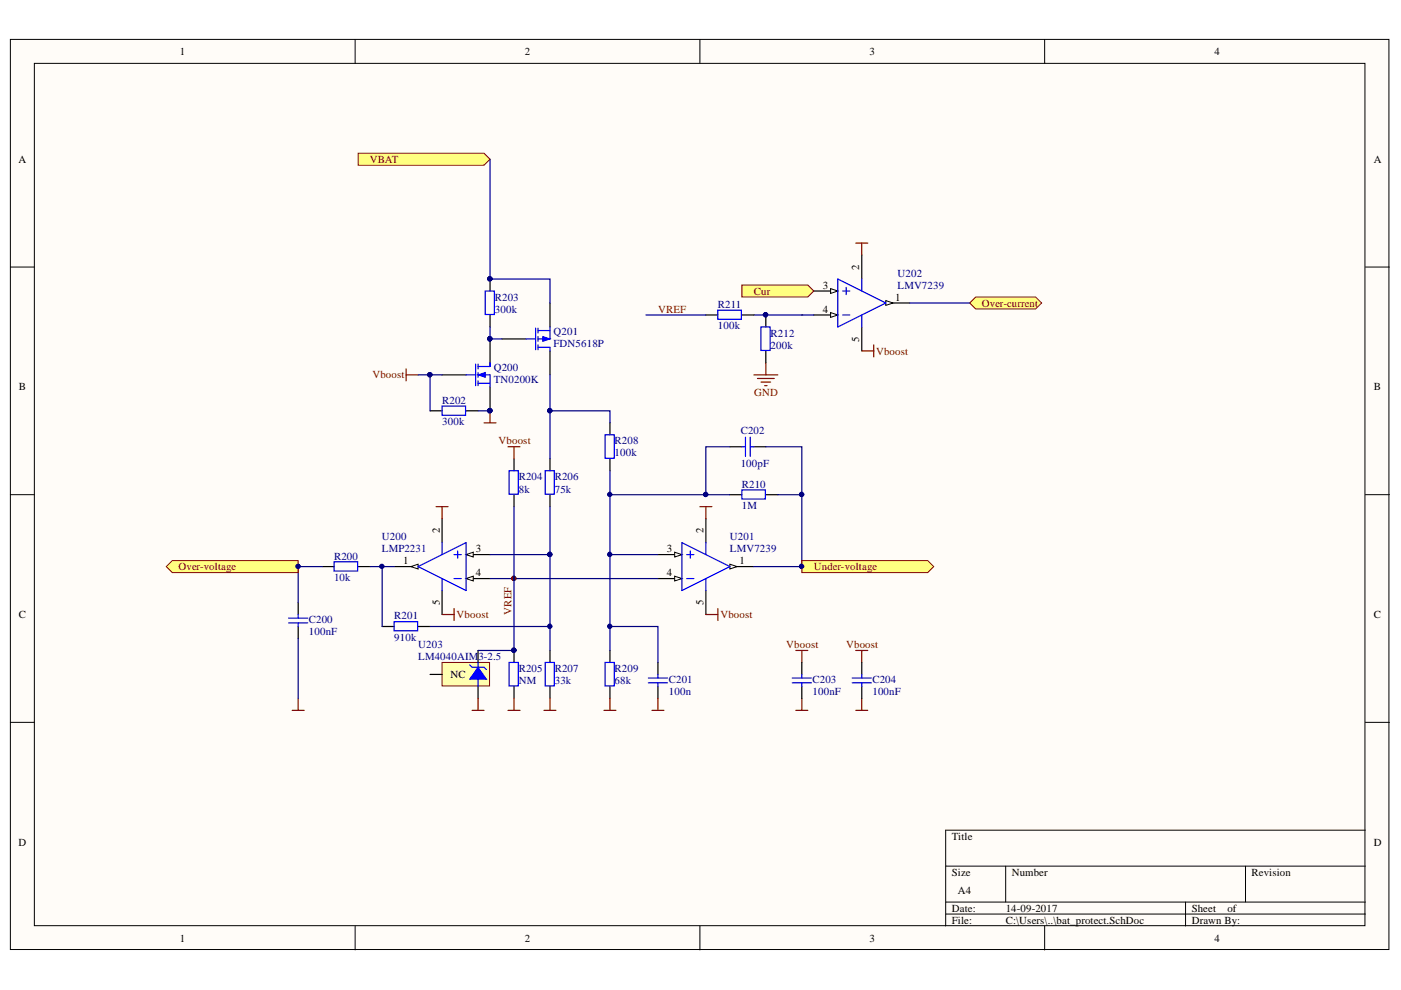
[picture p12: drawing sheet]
<svg xmlns="http://www.w3.org/2000/svg" width="297mm" height="210mm" viewBox="0 0 297 210" stroke-linecap="round" stroke-linejoin="round" font-family="sans-serif">
<defs><g id="words">
<g font-size="2.3">
<text x="38.2" y="11.7">1</text>
<text x="111.3" y="11.7">2</text>
<text x="184.4" y="11.7">3</text>
<text x="257.5" y="11.7">4</text>
<text x="3.9" y="34.5">A</text>
<text x="291.2" y="34.5">A</text>
<text x="182.2" y="57.2" transform="rotate(-90 182.2 57.2)">2</text>
<text x="174.5" y="61.2">3</text>
<text x="189.8" y="63.8">1</text>
<text x="174.5" y="66.3">4</text>
<text x="182.2" y="72.5" transform="rotate(-90 182.2 72.5)">5</text>
<text x="4" y="82.8">B</text>
<text x="291.2" y="82.8">B</text>
<text x="93.2" y="113.1" transform="rotate(-90 93.2 113.1)">2</text>
<text x="149.2" y="113.1" transform="rotate(-90 149.2 113.1)">2</text>
<text x="85.5" y="119.7">1</text>
<text x="100.9" y="117.1">3</text>
<text x="141.4" y="117.1">3</text>
<text x="156.8" y="119.7">1</text>
<text x="100.9" y="122.2">4</text>
<text x="141.4" y="122.2">4</text>
<text x="4" y="131.1">C</text>
<text x="93.2" y="128.4" transform="rotate(-90 93.2 128.4)">5</text>
<text x="149.2" y="128.4" transform="rotate(-90 149.2 128.4)">5</text>
<text x="291.2" y="131.1">C</text>
<text x="95.5" y="143.8">NC</text>
<text x="3.9" y="179.4">D</text>
<text x="201.8" y="178.1">Title</text>
<text x="291.2" y="179.4">D</text>
<text x="201.8" y="185.7">Size</text>
<text x="214.5" y="185.7">Number</text>
<text x="265.4" y="185.7">Revision</text>
<text x="203.1" y="189.5">A4</text>
<text x="201.8" y="193.3">Date:</text>
<text x="201.8" y="195.8">File:</text>
<text x="213.2" y="193.3">14-09-2017</text>
<text x="213.2" y="195.8">C:\Users\..\bat_protect.SchDoc</text>
<text x="252.7" y="193.3">Sheet</text>
<text x="252.7" y="195.8">Drawn By:</text>
<text x="260.2" y="193.3">of</text>
<text x="38.2" y="199.6">1</text>
<text x="111.3" y="199.6">2</text>
<text x="184.4" y="199.6">3</text>
<text x="257.5" y="199.6">4</text>
</g>
<g font-size="2.3" fill="#800000">
<text x="78.4" y="34.5">VBAT</text>
<text x="159.8" y="62.5">Cur</text>
<text x="208.2" y="65">Over-current</text>
<text x="139.5" y="66.3">VREF</text>
<text x="185.7" y="75.2">Vboost</text>
<text x="78.9" y="80.2">Vboost</text>
<text x="159.9" y="84.1">GND</text>
<text x="105.7" y="94.2">Vboost</text>
<text x="37.8" y="120.9">Over-voltage</text>
<text x="172.5" y="120.9">Under-voltage</text>
<text x="96.8" y="131.1">Vboost</text>
<text x="108.5" y="130.3" transform="rotate(-90 108.5 130.3)">VREF</text>
<text x="152.7" y="131.1">Vboost</text>
<text x="166.7" y="137.4">Vboost</text>
<text x="179.4" y="137.4">Vboost</text>
</g>
<g font-size="2.3" fill="#000080">
<text x="190.3" y="58.7">U202</text>
<text x="104.9" y="63.8">R203</text>
<text x="152.2" y="65.3">R211</text>
<text x="190.3" y="61.2">LMV7239</text>
<text x="104.9" y="66.3">300k</text>
<text x="117.4" y="71.1">Q201</text>
<text x="152.2" y="69.8">100k</text>
<text x="163.4" y="71.4">R212</text>
<text x="117.4" y="73.7">FDN5618P</text>
<text x="163.4" y="73.9">200k</text>
<text x="104.7" y="78.7">Q200</text>
<text x="104.7" y="81.3">TN0200K</text>
<text x="93.8" y="85.6">R202</text>
<text x="93.8" y="90.1">300k</text>
<text x="130.3" y="94.2">R208</text>
<text x="157" y="91.9">C202</text>
<text x="110" y="101.8">R204</text>
<text x="117.6" y="101.8">R206</text>
<text x="130.3" y="96.7">100k</text>
<text x="157" y="99">100pF</text>
<text x="110" y="104.4">8k</text>
<text x="117.6" y="104.4">75k</text>
<text x="157.3" y="108">1M</text>
<text x="157.3" y="103.4">R210</text>
<text x="70.8" y="118.6">R200</text>
<text x="81" y="114.6">U200</text>
<text x="81" y="117.1">LMP2231</text>
<text x="154.8" y="114.6">U201</text>
<text x="154.8" y="117.1">LMV7239</text>
<text x="70.8" y="123.2">10k</text>
<text x="83.6" y="131.3">R201</text>
<text x="65.5" y="134.6">100nF</text>
<text x="65.5" y="132.1">C200</text>
<text x="83.6" y="135.9">910k</text>
<text x="88.7" y="137.4">U203</text>
<text x="88.7" y="139.9">LM4040AIM3-2.5</text>
<text x="110" y="142.5">R205</text>
<text x="117.6" y="142.5">R207</text>
<text x="130.3" y="142.5">R209</text>
<text x="110" y="145">NM</text>
<text x="117.6" y="145">33k</text>
<text x="130.3" y="145">68k</text>
<text x="141.8" y="147.3">100n</text>
<text x="141.8" y="144.8">C201</text>
<text x="172.3" y="147.3">100nF</text>
<text x="172.3" y="144.8">C203</text>
<text x="185" y="147.3">100nF</text>
<text x="185" y="144.8">C204</text>
</g>
</g></defs>
<g fill="#fffcf8" stroke="#000" stroke-width=".21">
<path d="M2.2 8.4h292.3v192.9h-292.3z"/>
<path d="M7.3 13.4h282.1v182.9h-282.1z"/>
</g>
<g fill="none" stroke="#000" stroke-width=".21">
<path d="M75.3 8.4v5M148.4 8.4v5M221.5 8.4v5M2.2 56.6h5.1M289.5 56.6h5.1M2.2 104.9h5.1M289.5 104.9h5.1M2.2 153.2h5.1M289.5 153.2h5.1M289.5 176h-89v20.3M75.3 196.3v5.1M148.4 196.3v5.1"/>
<path d="M200.5 183.6h89M200.5 191.3h89M200.5 193.8h89M213.2 183.6v7.7M221.5 196.3v5.1M251.4 191.3v5M264.1 183.6v7.7"/>
</g>
<circle cx="108.9" cy="122.6" r=".46" fill="#000080" stroke="#000080" stroke-width=".21"/>
<path d="M93.7 110v5M98.8 117.6h5.1" fill="none" stroke="#000" stroke-width=".25"/>
<path d="M98.8 117.6l1.5-.5v1z" fill="#fffcf8"/>
<path d="M98.8 117.6l1.5-.5v1z" fill="none" stroke="#000" stroke-width=".21"/>
<path d="M98.8 122.7h5.1" fill="none" stroke="#000" stroke-width=".25"/>
<path d="M98.8 122.7l1.5-.5v1z" fill="#fffcf8"/>
<path d="M98.8 122.7l1.5-.5v1z" fill="none" stroke="#000" stroke-width=".21"/>
<path d="M83.6 120.1h5M93.7 125.2v5.1" fill="none" stroke="#000" stroke-width=".25"/>
<path d="M87.1 120.1l1.5-.5v1z" fill="#fffcf8"/>
<path d="M87.1 120.1l1.5-.5v1z" fill="none" stroke="#000" stroke-width=".21"/>
<g fill="none" stroke="#00f" stroke-width=".25">
<path d="M107.9 99.8h2v5h-2zM115.6 99.8h1.9v5h-1.9zM128.3 92.2h1.9v5h-1.9zM157.3 94.7h.8M158.1 92.7v4.1M159.1 92.7v4.1M159.1 94.7h.7M70.8 119.1h5v2h-5zM93.7 115v2.6M96.3 117.6h1.5M97 116.8v1.6M157.3 103.9h5v1.9h-5z"/>
<path d="M61.2 132.1h4.1M61.2 131.1h4.1M63.2 130.3v.8M63.2 132.1v.7M83.6 131.8h4.9v1.9h-4.9zM88.6 120.1l10.2-5.1v10.2zM93.7 122.7v2.5M96.3 122.7h1.5M107.9 140.5h2v4.9h-2zM115.6 140.5h1.9v4.9h-1.9zM128.3 140.5h1.9v4.9h-1.9z"/>
</g>
<g fill="none" stroke="#000" stroke-width=".25">
<path d="M109 97.3v2.5M116.6 97.3v2.5M129.3 89.6v2.6M129.3 97.3v2.5M154.7 94.7h2.6M159.8 94.7h2.6M109 104.9v2.5M116.6 104.9v2.5M139.5 117.6h5.1M149.7 110v5M154.7 104.9h2.6M162.4 104.9h2.5"/>
<path d="M63.2 127.8v2.5M63.2 132.8v2.6M68.3 120.1h2.5M75.9 120.1h2.6M81 132.8h2.6M88.6 132.8h2.6M109 137.9v2.6M116.6 137.9v2.6M129.3 137.9v2.6M109 145.5v2.6M116.6 145.5v2.6M129.3 145.5v2.6"/>
</g>
<circle cx="108.9" cy="137.9" r=".46" fill="#000080" stroke="#000080" stroke-width=".21"/>
<path d="M143.1 117.1l1.5 .5-1.5 .5z" fill="#fffcf8"/>
<path d="M143.1 117.1l1.5 .5-1.5 .5z" fill="none" stroke="#000" stroke-width=".21"/>
<path d="M139.5 122.7h5.1" fill="none" stroke="#000" stroke-width=".25"/>
<path d="M143.1 122.2l1.5 .5-1.5 .5z" fill="#fffcf8"/>
<path d="M143.1 122.2l1.5 .5-1.5 .5z" fill="none" stroke="#000" stroke-width=".21"/>
<path d="M149.7 125.2v5.1M154.7 120.1h5.1" fill="none" stroke="#000" stroke-width=".25"/>
<path d="M154.7 119.6l1.6 .5-1.6 .5z" fill="#fffcf8"/>
<path d="M154.7 119.6l1.6 .5-1.6 .5z" fill="none" stroke="#000" stroke-width=".21"/>
<g fill="none" stroke="#00f" stroke-width=".25">
<path d="M98.8 79.5h2M100.8 77.2v4.6M101.4 77.7h2.5M101.4 79.5h2.5v2.5M101.4 77.2v1M101.4 79v1M101.4 81.3h2.5M101.4 80.8v1M144.6 115l10.1 5.1-10.1 5.1zM145.6 117.6h1.5M146.4 116.8v1.6M149.7 115v2.6"/>
<path d="M145.6 122.7h1.5M149.7 122.7v2.5"/>
</g>
<g fill="none" stroke="#000080" stroke-width=".25">
<path d="M129.3 89.6v-2.5h-12.7v10.2M129.3 99.8v38.1M154.7 94.7h-5v10.2h5M162.4 94.7h7.6v10.2h-5.1M103.9 117.6h12.7v20.3M116.6 107.4v10.2M129.3 117.6h10.2M129.3 104.9h20.4M170 104.9v15.2h-10.2M63.2 135.4v12.7M68.3 120.1h-5.1v7.7M78.5 120.1h5.1"/>
<path d="M81 120.1v12.7M91.2 132.8h25.4M103.9 122.7h35.6"/>
</g>
<g fill="#000080" stroke="#000080" stroke-width=".21">
<circle cx="116.6" cy="132.8" r=".46"/>
<circle cx="116.6" cy="117.6" r=".46"/>
<circle cx="129.3" cy="117.6" r=".46"/>
<circle cx="116.6" cy="87.1" r=".46"/>
<circle cx="81" cy="120.1" r=".46"/>
<circle cx="63.2" cy="120.1" r=".46"/>
<circle cx="149.6" cy="104.8" r=".46"/>
<circle cx="170" cy="104.8" r=".46"/>
<circle cx="170" cy="120.1" r=".46"/>
<circle cx="129.3" cy="104.8" r=".46"/>
<circle cx="103.8" cy="71.8" r=".46"/>
<circle cx="103.8" cy="87.1" r=".46"/>
</g>
<circle cx="108.9" cy="122.6" r=".46" fill="#800000" stroke="#800000" stroke-width=".21"/>
<g fill="none" stroke="#800000" stroke-width=".25">
<path d="M107.7 94.7h2.6M109 94.7v2.6M92.5 107.4h2.5M93.7 107.4v2.6M148.4 107.4h2.5M149.7 107.4v2.6M93.7 130.3h2.6M96.3 129v2.6M149.7 130.3h2.5M152.2 129v2.6M61.9 150.6h2.6M63.2 148.1v2.5"/>
<path d="M107.7 150.6h2.6M109 148.1v2.5M115.3 150.6h2.6M116.6 148.1v2.5M128.1 150.6h2.5M129.3 148.1v2.5"/>
</g>
<path d="M93.7 79.5h5.1M103.9 71.9v5M103.9 82v5.1" fill="none" stroke="#000" stroke-width=".25"/>
<path d="M101.4 79.5l1.5-.5v1z" fill="#00f"/>
<path d="M101.4 79.5l1.5-.5v1z" fill="none" stroke="#00f" stroke-width=".21"/>
<path d="M103.9 76.9v.8M111.5 71.9h2.1M113.6 69.6v4.6M114.1 73.6h2.5M114.1 70.1h2.5M114.1 69.6v1M114.1 71.4v1M114.1 73.1v1.1M116.6 69.3v2.6h-2.5" fill="none" stroke="#00f" stroke-width=".25"/>
<g fill="#000080" stroke="#000080" stroke-width=".21">
<circle cx="103.8" cy="71.8" r=".46"/>
<circle cx="103.8" cy="87.1" r=".46"/>
</g>
<path d="M106.4 71.9h5.1M116.6 64.2v5.1M116.6 74.4v5.1" fill="none" stroke="#000" stroke-width=".25"/>
<path d="M115.1 71.4l1.5 .5-1.5 .5z" fill="#00f"/>
<path d="M115.1 71.4l1.5 .5-1.5 .5z" fill="none" stroke="#00f" stroke-width=".21"/>
<path d="M102.9 61.7h1.9v5h-1.9zM116.6 73.6v.8M93.7 86.1h5v1.9h-5zM137.5 144.8h4M137.5 143.8h4M139.5 143v.8M139.5 144.8v.7" fill="none" stroke="#00f" stroke-width=".25"/>
<path d="M103.9 59.2v2.5M103.9 66.8v2.5M91.2 87.1h2.5M98.8 87.1h2.6M139.5 140.5v2.5M139.5 145.5v2.6" fill="none" stroke="#000" stroke-width=".25"/>
<g fill="#000080" stroke="#000080" stroke-width=".21">
<circle cx="103.8" cy="59.1" r=".46"/>
<circle cx="91.1" cy="79.4" r=".47"/>
<circle cx="103.8" cy="87.1" r=".46"/>
<circle cx="103.8" cy="71.8" r=".46"/>
<circle cx="116.6" cy="87.1" r=".46"/>
<circle cx="129.3" cy="132.8" r=".46"/>
</g>
<path d="M103.9 33.8v25.4h12.7v5M88.6 79.5h2.6M93.7 79.5h-2.5v7.6M103.9 69.3v2.6h2.5M116.6 79.5v7.6M101.4 87.1h2.5M129.3 132.8h10.2v7.7" fill="none" stroke="#000080" stroke-width=".25"/>
<path d="M86.1 78.2v2.6M86.1 79.5h2.5M102.6 89.6h2.6M103.9 87.1v2.5M138.2 150.6h2.6M139.5 148.1v2.5" fill="none" stroke="#800000" stroke-width=".25"/>
<g fill="#ffff80" stroke="#800000" stroke-width=".21">
<path d="M75.9 32.5h26.7l1.3 1.3-1.3 1.2h-26.7z" fill-rule="evenodd"/>
<path d="M35.3 120.1l1.2-1.2h26.7v2.5h-26.7z" fill-rule="evenodd"/>
</g>
<circle cx="63.2" cy="120.1" r=".46" fill="#000080" stroke="#000080" stroke-width=".21"/>
<path d="M170 118.9h26.7l1.3 1.2-1.3 1.3h-26.7z" fill-rule="evenodd" fill="#ffff80" stroke="#800000" stroke-width=".21"/>
<circle cx="170" cy="120.1" r=".46" fill="#000080" stroke="#000080" stroke-width=".21"/>
<path d="M168.7 137.9h2.6M170 137.9v2.6M181.4 137.9h2.6M182.7 137.9v2.6M168.7 150.6h2.6M170 148.1v2.5M181.4 150.6h2.6M182.7 148.1v2.5" fill="none" stroke="#800000" stroke-width=".25"/>
<path d="M170 140.5v2.5M170 145.5v2.6M182.7 140.5v2.5M182.7 145.5v2.6" fill="none" stroke="#000" stroke-width=".25"/>
<path d="M168 143.8h4M168 144.8h4M170 143v.8M170 144.8v.7M180.7 143.8h4M180.7 144.8h4M182.7 143v.8M182.7 144.8v.7" fill="none" stroke="#00f" stroke-width=".25"/>
<path d="M93.7 140.5h10.1v4.9h-10.1z" fill="#ffffb0" stroke="#800000" stroke-width=".21"/>
<path d="M101.4 137.9v2.6M91.2 143h2.5M101.4 145.5v2.6" fill="none" stroke="#000" stroke-width=".25"/>
<path d="M99.6 141l.5 .5h2.5l.5 .5M101.4 140.5v5" fill="none" stroke="#00f" stroke-width=".25"/>
<path d="M101.4 141.5l1.7 2.5h-3.5z" fill="#00f"/>
<path d="M101.4 141.5l1.7 2.5h-3.5z" fill="none" stroke="#00f" stroke-width=".21"/>
<path d="M109 107.4v30.5h-7.6" fill="none" stroke="#000080" stroke-width=".25"/>
<circle cx="108.9" cy="137.9" r=".46" fill="#000080" stroke="#000080" stroke-width=".21"/>
<path d="M100.1 150.6h2.5M101.4 148.1v2.5" fill="none" stroke="#800000" stroke-width=".25"/>
<path d="M182.7 54.1v5.1M172.5 61.7h5.1" fill="none" stroke="#000" stroke-width=".25"/>
<path d="M176.1 61.2l1.5 .5-1.5 .5z" fill="#fffcf8"/>
<path d="M176.1 61.2l1.5 .5-1.5 .5z" fill="none" stroke="#000" stroke-width=".21"/>
<path d="M172.5 66.8h5.1" fill="none" stroke="#000" stroke-width=".25"/>
<path d="M176.1 66.3l1.5 .5-1.5 .5z" fill="#fffcf8"/>
<path d="M176.1 66.3l1.5 .5-1.5 .5z" fill="none" stroke="#000" stroke-width=".21"/>
<path d="M182.7 69.3v5.1M187.8 64.2h5.1" fill="none" stroke="#000" stroke-width=".25"/>
<path d="M187.8 63.7l1.5 .5-1.5 .6z" fill="#fffcf8"/>
<path d="M187.8 63.7l1.5 .5-1.5 .6z" fill="none" stroke="#000" stroke-width=".21"/>
<path d="M177.6 59.2l10.2 5-10.2 5.1zM182.7 59.2v2.5M178.6 66.8h1.6M178.6 61.7h1.6M179.4 60.9v1.6M182.7 66.8v2.5" fill="none" stroke="#00f" stroke-width=".25"/>
<path d="M181.4 51.5h2.6M182.7 51.5v2.6M182.7 74.4h2.6M185.3 73.1v2.6" fill="none" stroke="#800000" stroke-width=".25"/>
<path d="M159.8 66.8h12.7" fill="none" stroke="#000080" stroke-width=".25"/>
<g fill="#ffff80" stroke="#800000" stroke-width=".21">
<path d="M157.3 60.4h14l1.2 1.3-1.2 1.3h-14z" fill-rule="evenodd"/>
<path d="M205.6 64.2l1.3-1.2h12.7l1.2 1.2-1.2 1.3h-12.7z" fill-rule="evenodd"/>
</g>
<path d="M136.9 66.8h12.8M170 66.8h.1M192.9 64.2h12.7" fill="none" stroke="#000080" stroke-width=".25"/>
<path d="M149.7 66.8h2.5M157.3 66.8h2.5M162.4 66.8v2.5M162.4 74.4v2.5" fill="none" stroke="#000" stroke-width=".25"/>
<path d="M152.2 65.8h5v1.9h-5zM161.3 69.3h2v5h-2z" fill="none" stroke="#00f" stroke-width=".25"/>
<circle cx="162.3" cy="66.7" r=".46" fill="#000080" stroke="#000080" stroke-width=".21"/>
<path d="M159.8 79.5h5.1M162.4 76.9v2.6M160.6 80.2h3.6M161.4 81h2M162.1 81.8h.5" fill="none" stroke="#800000" stroke-width=".25"/>
<use href="#words"/>
</svg>
